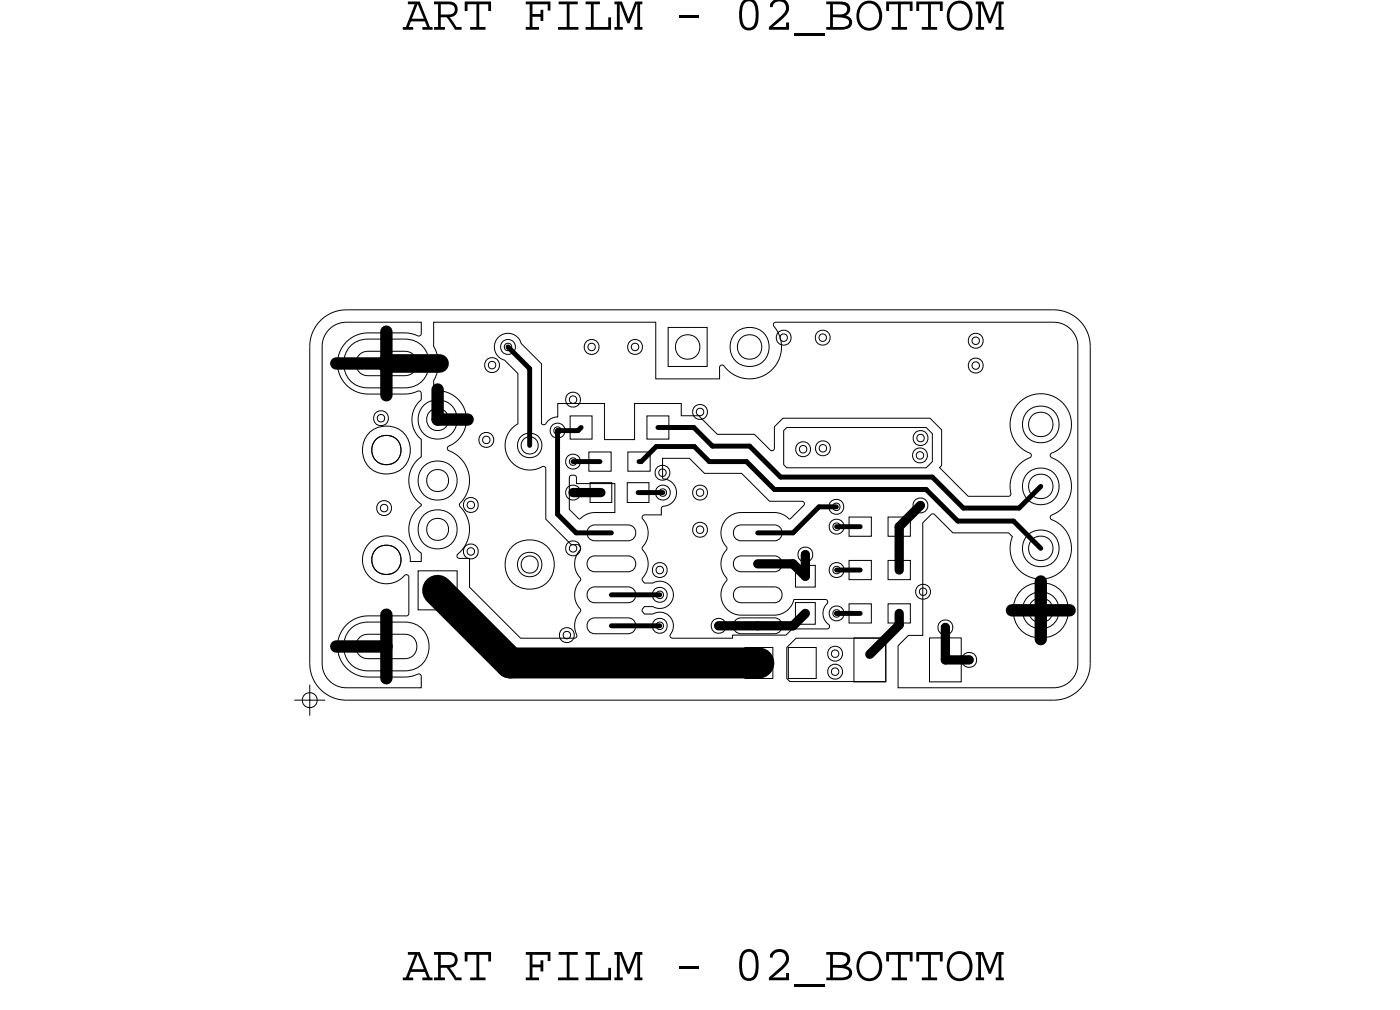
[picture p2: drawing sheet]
<svg xmlns="http://www.w3.org/2000/svg" width="57mm" height="41mm" viewBox="0 0 57 41" stroke-linecap="round" stroke-linejoin="round" font-family="sans-serif">
<defs><g id="words">
<g font-size="2.1">
<text x="16.5" y="1.2">ART FILM - 02_BOTTOM</text>
<text x="16.5" y="40.2">ART FILM - 02_BOTTOM</text>
</g>
</g></defs>
<!-- layer: Board Outline -->
<path d="M12.7 14.2v13zM14.2 12.7h29zM14.2 12.7a1.5 1.5 0 0 0-1.5 1.5M43.2 12.7a1.5 1.5 0 0 1 1.5 1.5M44.7 14.2v13zM12.7 27.2a1.5 1.5 0 0 0 1.5 1.5M14.2 28.7h29zM44.7 27.2a1.5 1.5 0 0 1-1.5 1.5" fill="none" stroke="#000" stroke-width=".04"/>
<!-- layer: Nets -->
<path d="M17.9 24.2l3 3zM20.9 27.2h10.2z" fill="none" stroke="#000" stroke-width="1.3"/>
<g fill="none" stroke="#000" stroke-width=".04">
<path d="M13.5 13.5l.3-.2 .3-.1h3.2v.5l-.1 .1-.5-.2h-1.7a1.25 1.25 0 0 0-1.2 1.3 1.25 1.25 0 0 0 1.3 1.3h1.6l.5-.2 .1 .1-.1 .3a1.05 1.05 0 0 0 .1 1.6v.7l-.1 .1a1.24 1.24 0 0 0 .1 1.9 1.18 1.18 0 0 0 0 2v.3h-.5a.98 .98 0 0 0-1.3-.9 .98 .98 0 0 0-.4 1.5 .98 .98 0 0 0 1.6 0l.1 .1-.1 1.5h-1.6a1.25 1.25 0 0 0-1.3 1.3 1.25 1.25 0 0 0 1.3 1.3h1.6l.5-.2 .1 .1v.5h-3.1a.99 .99 0 0 1-1-1v-13l.1-.4zM14.3 14.3l.3-.3 .5-.1h1.5a1 1 0 0 1 1 1 1 1 0 0 1-1 1h-1.5a1 1 0 0 1-.9-.5 1 1 0 0 1 .1-1.1zM14.8 14.5l.3-.1h1.5l.3 .1 .2 .3v.2l-.2 .3-.3 .1h-1.5l-.3-.1-.2-.3v-.2zM15.4 16.9l.2-.1 .2 .1 .1 .2-.1 .3h-.2h-.2l-.1-.3zM15.5 17.1l.1-.1 .2 .1v.1l-.2 .1-.1-.1zM17.8 13.2h9.1v2.3h2.6v-.5h.2a1.34 1.34 0 0 0 1.9 .2 1.34 1.34 0 0 0 .1-1.9l.1-.1h11.4a.99 .99 0 0 1 1 1v13.1a.99 .99 0 0 1-1 .9h-6.4v-1.7l.4-.5h.6v-4.6l.5-.3 .8 .7h2.3l.1 .2a1.27 1.27 0 0 0 .8 1.6 1.27 1.27 0 0 0 1.6-.8 1.27 1.27 0 0 0-.8-1.6v-.1a1.31 1.31 0 0 0 .8-1.2 1.31 1.31 0 0 0-.8-1.2v-.1a1.26 1.26 0 0 0 .5-2 1.26 1.26 0 0 0-2 .1 1.26 1.26 0 0 0 .7 1.9l-.1 .2a1.62 1.62 0 0 0-.8 1.5h-1.7l-1.2-1.1 .1-.1v-1.5l-.5-.5h-6l-.3 .4-.1 .9-.1 .1-.7-.7h-1.5l-.8-.8h-.7v-.5h-1.9v1.5h-1.2v-1.5h-1.9v.6l-.3 .1-.3 .2h-.1v-2.5l-1-1.1-.4-.1-.4 .2-.1 .4 .1 .3 .8 .7v2.1h-.1a1.04 1.04 0 0 0-.2 1.4 1.04 1.04 0 0 0 1.4 .3l.1 2.2 1 1h.3l.1 .2a1.1 1.1 0 0 0 0 1.3 1.18 1.18 0 0 0 0 1.3 1.39 1.39 0 0 0-.2 1l-2.3 .1-2-2.1v-1.2h-.5v-.2a1.5 1.5 0 0 0 0-2v-.1a1.41 1.41 0 0 0-.5-2.2l.1-.1a1.22 1.22 0 0 0 .7-1.4 1.22 1.22 0 0 0-1.3-.9v-.4a1.38 1.38 0 0 0 0-1.4zM19.7 17.8l.2-.1 .3 .1v.2v.2l-.3 .1-.2-.1-.1-.2zM19.8 18l.1-.1 .2 .1v.1l-.2 .1-.1-.1zM19.9 14.8l.3-.1 .2 .1 .1 .2-.1 .2-.2 .1-.3-.1v-.2zM20 14.9l.2-.1 .1 .1v.1l-.1 .1-.2-.1zM20.6 14l.2-.1 .3 .1v.2v.2l-.3 .1-.2-.1-.1-.2zM20.7 14.1h.1h.2v.2l-.2 .1-.1-.1z"/>
<path d="M21.5 18l.2-.1 .3 .1 .1 .3-.1 .2-.3 .1-.2-.1-.1-.2zM22.6 17.4l.3-.1 .2 .1 .1 .3-.1 .2-.2 .1-.3-.1v-.2zM22.7 17.6l.2-.1 .1 .1v.1l-.1 .1-.2-.1zM23.3 18.7l.2-.1 .2 .1 .1 .2-.1 .2-.2 .1-.2-.1-.1-.2zM23.3 16.2l.2-.1 .2 .1 .1 .2-.1 .2-.2 .1-.2-.1-.1-.2zM23.3 20l.2-.1 .2 .1 .1 .2-.1 .2-.2 .1-.2-.1-.1-.2zM23.4 18.8h.1h.1v.2l-.1 .1-.1-.1zM23.4 16.3l.1-.1 .1 .1v.2h-.1h-.1zM23.4 19.5h.2v.3h1.6v1.2h-1l-.5 .3-.4-.4zM23.4 17h.9v1h-.9zM24 14l.3-.1 .2 .1 .1 .2-.1 .2-.2 .1-.3-.1v-.2zM24.1 14.1h.2h.1v.2l-.1 .1-.2-.1z"/>
<path d="M24.1 18.5h1v.8h-1zM24.2 19.8h.9v.8h-.9zM25.7 19.8h.9v.8h-.9zM25.7 18.5h1v.8h-1zM25.8 14l.2-.1 .3 .1v.2v.2l-.3 .1-.2-.1-.1-.2zM25.9 14.1h.1h.2v.2l-.2 .1-.1-.1zM26.5 17h.9v1h-.9zM26.9 19.2l.3-.1 .2 .1 .1 .2-.1 .2-.2 .1-.3-.1v-.2zM26.9 20l.3-.1 .2 .1 .1 .2-.1 .2-.2 .1-.3-.1v-.2zM27 19.3l.2-.1 .1 .1v.2h-.1h-.2zM27.2 18.8h1.1l.6 .6h1.5l1.1 1.1h1.4l.1 .1-.6 .7-.6-.3h-1.5a.92 .92 0 0 0-.5 1.5 1.1 1.1 0 0 0 0 1.3 .83 .83 0 0 0-.2 .9 .83 .83 0 0 0 .8 .5h1.4a.84 .84 0 0 0 .8-.6h1.3l-.2 .6 .3 .5-1.5 .1-.3 .2h-2.2v.2h-2.4l-.1-.1 .1-.5-.2-.4-.3-.1-.7 .1-.1-.2 .1-.1h.7l.3-.1 .2-.3v-.4l-.4-.3-.8 .1v-.2a1.18 1.18 0 0 0-.1-1.3h.1a1.2 1.2 0 0 0-.1-1.2l.8-.1v-.3l.4-.2 .2-.2-.1-.5-.4-.3zM27.4 13.4h1.6v1.6h-1.6z"/>
<path d="M28.5 20l.2-.1 .2 .1 .1 .2-.1 .2-.2 .1-.2-.1-.1-.2zM28.5 16.7l.2-.1 .2 .1 .1 .2-.1 .2-.2 .1-.2-.1-.1-.2zM28.6 16.8l.1-.1 .1 .1v.2h-.1h-.1zM31.9 13.6l.2-.1 .3 .1v.2v.3h-.3h-.2l-.1-.3zM32 13.8l.1-.1 .2 .1v.1l-.2 .1-.1-.1zM32.1 17.7l.2-.2h5.7l.2 .3v1.1l-.2 .3h-5.7l-.2-.2zM32.7 18.2l.2-.1 .3 .1v.2v.2l-.3 .1-.2-.1-.1-.2zM32.8 18.3h.1h.2v.2l-.2 .1-.1-.1zM33.5 13.6l.2-.1 .3 .1v.2v.3h-.3h-.2l-.1-.3zM33.5 18.2l.2-.1 .3 .1v.2v.2l-.3 .1-.2-.1-.1-.2zM33.6 13.8l.1-.1 .2 .1v.1l-.2 .1-.1-.1zM33.6 18.3l.1-.1 .2 .1v.1l-.2 .1-.1-.1z"/>
<path d="M37.5 18.5l.2-.1 .2 .1 .1 .2-.1 .2-.2 .1-.2-.1-.1-.2zM37.5 17.7h.2h.3v.3v.2l-.3 .1-.2-.1-.1-.2zM37.6 18.6l.1-.1 .2 .1v.1l-.2 .1-.1-.1zM37.6 17.9l.1-.1 .2 .1v.1l-.2 .1-.1-.1zM39.8 14.8l.2-.1 .2 .1 .1 .2-.1 .2-.2 .1-.2-.1-.1-.2zM39.8 13.8l.2-.1 .2 .1 .1 .2-.1 .2-.2 .1-.2-.1-.1-.2zM39.9 14.9l.1-.1 .1 .1v.2h-.1h-.1zM39.9 13.9l.1-.1 .1 .1v.1l-.1 .1-.1-.1zM14.3 25.9l.3-.3 .5-.1h1.5a1 1 0 0 1 1 1 1 1 0 0 1-1 1h-1.5a1 1 0 0 1-.9-.5 1 1 0 0 1 .1-1.1zM14.8 26.1l.3-.1h1.5l.3 .1 .2 .3v.2l-.2 .3-.3 .1h-1.5l-.3-.1-.2-.3v-.2zM15.5 20.6l.2-.1 .3 .1 .1 .2-.1 .2-.3 .1-.2-.1-.1-.2zM15.6 20.8l.1-.1 .2 .1v.1l-.2 .1-.1-.1z"/>
<path d="M17.1 23.4h1.6v1.6h-1.6zM19.1 22.4l.2-.1 .2 .1 .1 .2-.1 .2-.2 .1-.2-.1-.1-.2zM19.1 20.5l.2-.1 .2 .1 .1 .2-.1 .2-.2 .1-.2-.1-.1-.2zM19.2 22.5h.1h.1v.2l-.1 .1-.1-.1zM19.2 20.6l.1-.1 .1 .1v.2l-.1 .1-.1-.1zM21.5 22.9l.2-.1 .3 .1 .1 .2-.1 .3-.3 .1-.2-.1-.1-.3zM23 25.8l.2-.1 .3 .1v.2v.2l-.3 .1-.2-.1-.1-.2zM23.1 26l.1-.1 .2 .1v.1l-.2 .1-.1-.1zM23.3 22.3l.2-.1 .2 .1 .1 .2-.1 .2-.2 .1-.2-.1-.1-.2zM23.4 20.1l.1-.1 .1 .1v.2h-.1h-.1zM23.4 22.4l.1-.1 .1 .1v.2h-.1h-.1zM24.1 21.6l.3-.1h1.3l.3 .1 .1 .2-.1 .3-.3 .1h-1.3l-.3-.1v-.3z"/>
<path d="M24.1 22.9l.3-.1h1.3l.3 .1 .1 .2-.1 .2-.3 .1h-1.3l-.3-.1v-.2zM24.1 24.2l.3-.1h1.3l.3 .1 .1 .2-.1 .2-.3 .1h-1.3l-.3-.1v-.2zM24.1 25.4l.3-.1h1.3l.3 .1 .1 .3-.1 .2-.3 .1h-1.3l-.3-.1v-.2zM26.8 23.2l.3-.1 .2 .1 .1 .2-.1 .2-.2 .1-.3-.1-.1-.2zM26.8 24.2l.3-.1 .2 .1 .1 .2-.1 .2-.2 .1-.3-.1-.1-.2zM26.8 25.4l.3-.1 .2 .1 .1 .3-.1 .2-.2 .1-.3-.1-.1-.2zM26.9 23.3l.2-.1 .1 .1v.1l-.1 .1-.2-.1zM26.9 24.3l.2-.1 .1 .1v.2h-.1h-.2zM26.9 25.6l.2-.1 .1 .1v.1l-.1 .1-.2-.1zM27 20.1l.2-.1 .1 .1v.2h-.1h-.2zM28.5 21.5l.2-.1 .2 .1 .1 .2-.1 .2-.2 .1-.2-.1-.1-.2zM28.6 20.1l.1-.1 .1 .1v.2h-.1h-.1z"/>
<path d="M28.6 21.6h.1h.1v.2l-.1 .1-.1-.1zM29.2 25.4l.3-.1 .2 .1 .1 .3-.1 .2-.2 .1-.3-.1v-.2zM29.3 25.6l.2-.1 .1 .1v.1l-.1 .1-.2-.1zM30.1 22.9l.3-.1h1.3l.3 .1 .1 .2-.1 .2-.3 .1h-1.3l-.3-.1v-.2zM30.1 21.6l.3-.1h1.3l.3 .1 .1 .2-.1 .3-.3 .1h-1.3l-.3-.1v-.3zM30.1 25.4l.3-.1h1.3l.3 .1 .1 .3-.1 .2-.3 .1h-1.3l-.3-.1v-.2zM30.1 24.2l.3-.1h1.3l.3 .1 .1 .2-.1 .2-.3 .1h-1.3l-.3-.1v-.2zM30.5 26.5h1.2v1.3h-1.2zM32.3 26.5l.3-.3h3.7v1.7h-3.9l-.1-.1zM32.3 26.5h1.2v1.3h-1.2zM32.6 23.2h.8v.9h-.8zM32.6 24.7h.8v.9h-.8z"/>
<path d="M32.8 22.5l.2-.1 .2 .1 .1 .2-.1 .2-.2 .1-.2-.1-.1-.2zM32.9 22.7l.1-.1 .2 .1v.1l-.2 .1-.1-.1zM34 26.6l.2-.1 .3 .1v.2v.2l-.3 .1-.2-.1-.1-.2zM34 27.3l.2-.1 .3 .1v.2v.2l-.3 .1-.2-.1-.1-.2zM34.1 20.6l.2-.1 .2 .1 .1 .2-.1 .2-.2 .1-.2-.1-.1-.2zM34.1 24.9l.2-.1 .2 .1 .1 .2-.1 .3h-.2h-.2l-.1-.3zM34.1 23.2l.2-.1 .2 .1 .1 .2-.1 .2-.2 .1-.2-.1-.1-.2zM34.1 21.4l.2-.1 .2 .1 .1 .2-.1 .2-.2 .1-.2-.1-.1-.2zM34.1 26.7l.1-.1 .2 .1v.2h-.2h-.1zM34.1 27.5l.1-.1 .2 .1v.1l-.2 .1-.1-.1zM34.2 20.7l.1-.1 .1 .1v.1l-.1 .1-.1-.1zM34.2 25.1l.1-.1 .1 .1v.1l-.1 .1-.1-.1z"/>
<path d="M34.2 23.3l.1-.1 .1 .1v.1l-.1 .1-.1-.1zM34.2 21.5l.1-.1 .1 .1v.2h-.1h-.1zM34.8 23h.9v.8h-.9zM34.8 21.2h.9v.8h-.9zM34.8 24.8h.9v.7h-.9zM35 26.1h1.3v1.8h-1.3zM36.4 24.8h.9v.7h-.9zM36.4 23h.9v.8h-.9zM36.4 21.2h.9v.8h-.9zM37.5 20.5l.2-.1 .3 .1v.2v.2l-.3 .1-.2-.1-.1-.2zM37.6 20.6h.1h.2v.2l-.2 .1-.1-.1zM37.6 24h.2h.3l.1 .3-.1 .2-.3 .1-.2-.1-.1-.2z"/>
<path d="M37.7 24.2l.1-.1 .2 .1v.1l-.2 .1-.1-.1zM38.1 26.1h1.3v1.8h-1.3zM38.5 25.5l.3-.1 .2 .1 .1 .2-.1 .2-.2 .1-.3-.1v-.2zM38.6 25.6h.2h.1v.2l-.1 .1-.2-.1zM39.5 26.8l.2-.1 .3 .1v.2v.3l-.3 .1-.2-.1-.1-.3zM39.6 27l.1-.1 .2 .1v.1l-.2 .1-.1-.1z"/>
<circle cx="15.8" cy="18.5" r=".99"/>
<circle cx="15.8" cy="18.5" r=".6"/>
<circle cx="17.9" cy="17.2" r=".45"/>
<circle cx="17.9" cy="19.7" r=".45"/>
<circle cx="17.9" cy="19.7" r=".81"/>
<circle cx="17.9" cy="17.2" r=".81"/>
<circle cx="21.7" cy="18.3" r=".5"/>
<circle cx="28.2" cy="14.2" r=".5"/>
<circle cx="30.7" cy="14.2" r=".5"/>
<circle cx="30.7" cy="14.2" r=".81"/>
<circle cx="42.7" cy="19.9" r=".5"/>
<circle cx="42.7" cy="17.4" r=".5"/>
<circle cx="42.7" cy="17.4" r=".76"/>
<circle cx="42.7" cy="19.9" r=".76"/>
<circle cx="15.8" cy="23" r=".6"/>
<circle cx="17.9" cy="24.2" r=".45"/>
<circle cx="17.9" cy="21.7" r=".45"/>
<circle cx="17.9" cy="21.7" r=".81"/>
<circle cx="21.7" cy="23.1" r="1.02"/>
<circle cx="21.7" cy="23.1" r=".5"/>
<circle cx="42.7" cy="25" r="1.14"/>
<circle cx="42.7" cy="25" r=".5"/>
<circle cx="42.7" cy="22.5" r=".5"/>
<circle cx="42.7" cy="25" r=".76"/>
<circle cx="42.7" cy="22.5" r=".76"/>
</g>
<g fill="none" stroke="#000" stroke-width=".38">
<path d="M23.5 20.2h1.1zM29.5 25.7h1.6zM31.1 23.1h1.4zM31.1 25.7h1.4zM32.5 23.1l.5 .5zM32.5 25.7l.5-.6zM33 22.7v.9zM36.9 25.6l-1.2 1.2zM36.9 25.1v.5zM36.9 21.6l.8-.9zM36.9 21.6v1.8zM38.8 25.7v1.3z"/>
<path d="M38.8 27h.9z"/>
</g>
<g fill="none" stroke="#000" stroke-width=".2">
<path d="M20.8 14.2l.9 .9zM21.7 15.1v3.2zM22.9 17.7h.8zM22.9 17.7v3.4zM23.5 18.9h1.1zM23.7 17.7l.1-.2zM26.2 18.9h.1zM26.9 18.3l-.6 .6zM26.9 18.3h1.6zM27 17.5h1.4zM28.4 17.5l.8 .8zM28.5 18.3l.6 .6z"/>
<path d="M29.1 18.9h1.5zM29.2 18.3h1.5zM30.6 18.9l1.1 1.2zM30.7 18.3l1.3 1.3zM32 19.6h6.2zM38.2 19.6l1.3 1.2zM22.9 21.1l.7 .7zM23.6 21.8h1.5zM25.1 24.4h2zM25.1 25.7h2zM26.2 20.2h1zM31.1 21.8h1.4z"/>
<path d="M31.8 20.1h6.2zM32.5 21.8l1.1-1zM33.6 20.8h.7zM34.3 25.1h.1M34.3 23.4h1zM34.3 21.6h1zM34.3 25.1h1zM38 20.1l1.3 1.3zM39.3 21.4h2.3zM39.5 20.8h2.3zM41.6 21.4l1.1 1.1zM41.8 20.8l.9-.9z"/>
</g>
<path d="M13.8 14.9h2zM15.8 13.6v1.3zM15.8 14.9v1.3zM17.9 17.2h1.3zM17.9 16v1.2zM13.8 26.5h2zM15.8 25.2v1.3zM15.8 26.5v1.3zM41.5 25h1.2zM42.7 25h1.2zM42.7 23.8v1.2zM42.7 25v1.2z" fill="none" stroke="#000" stroke-width=".51"/>
<path d="M15.8 14.9h2.2z" fill="none" stroke="#000" stroke-width=".76"/>
<!-- layer: Drawing Origin -->
<path d="M12.1 28.7h1.2M12.5 28.5l.2-.1 .2 .1 .1 .2-.1 .2-.2 .1-.2-.1-.1-.2zM12.7 28.1v1.2" fill="none" stroke="#000" stroke-width=".04"/>
<use href="#words"/>
</svg>
